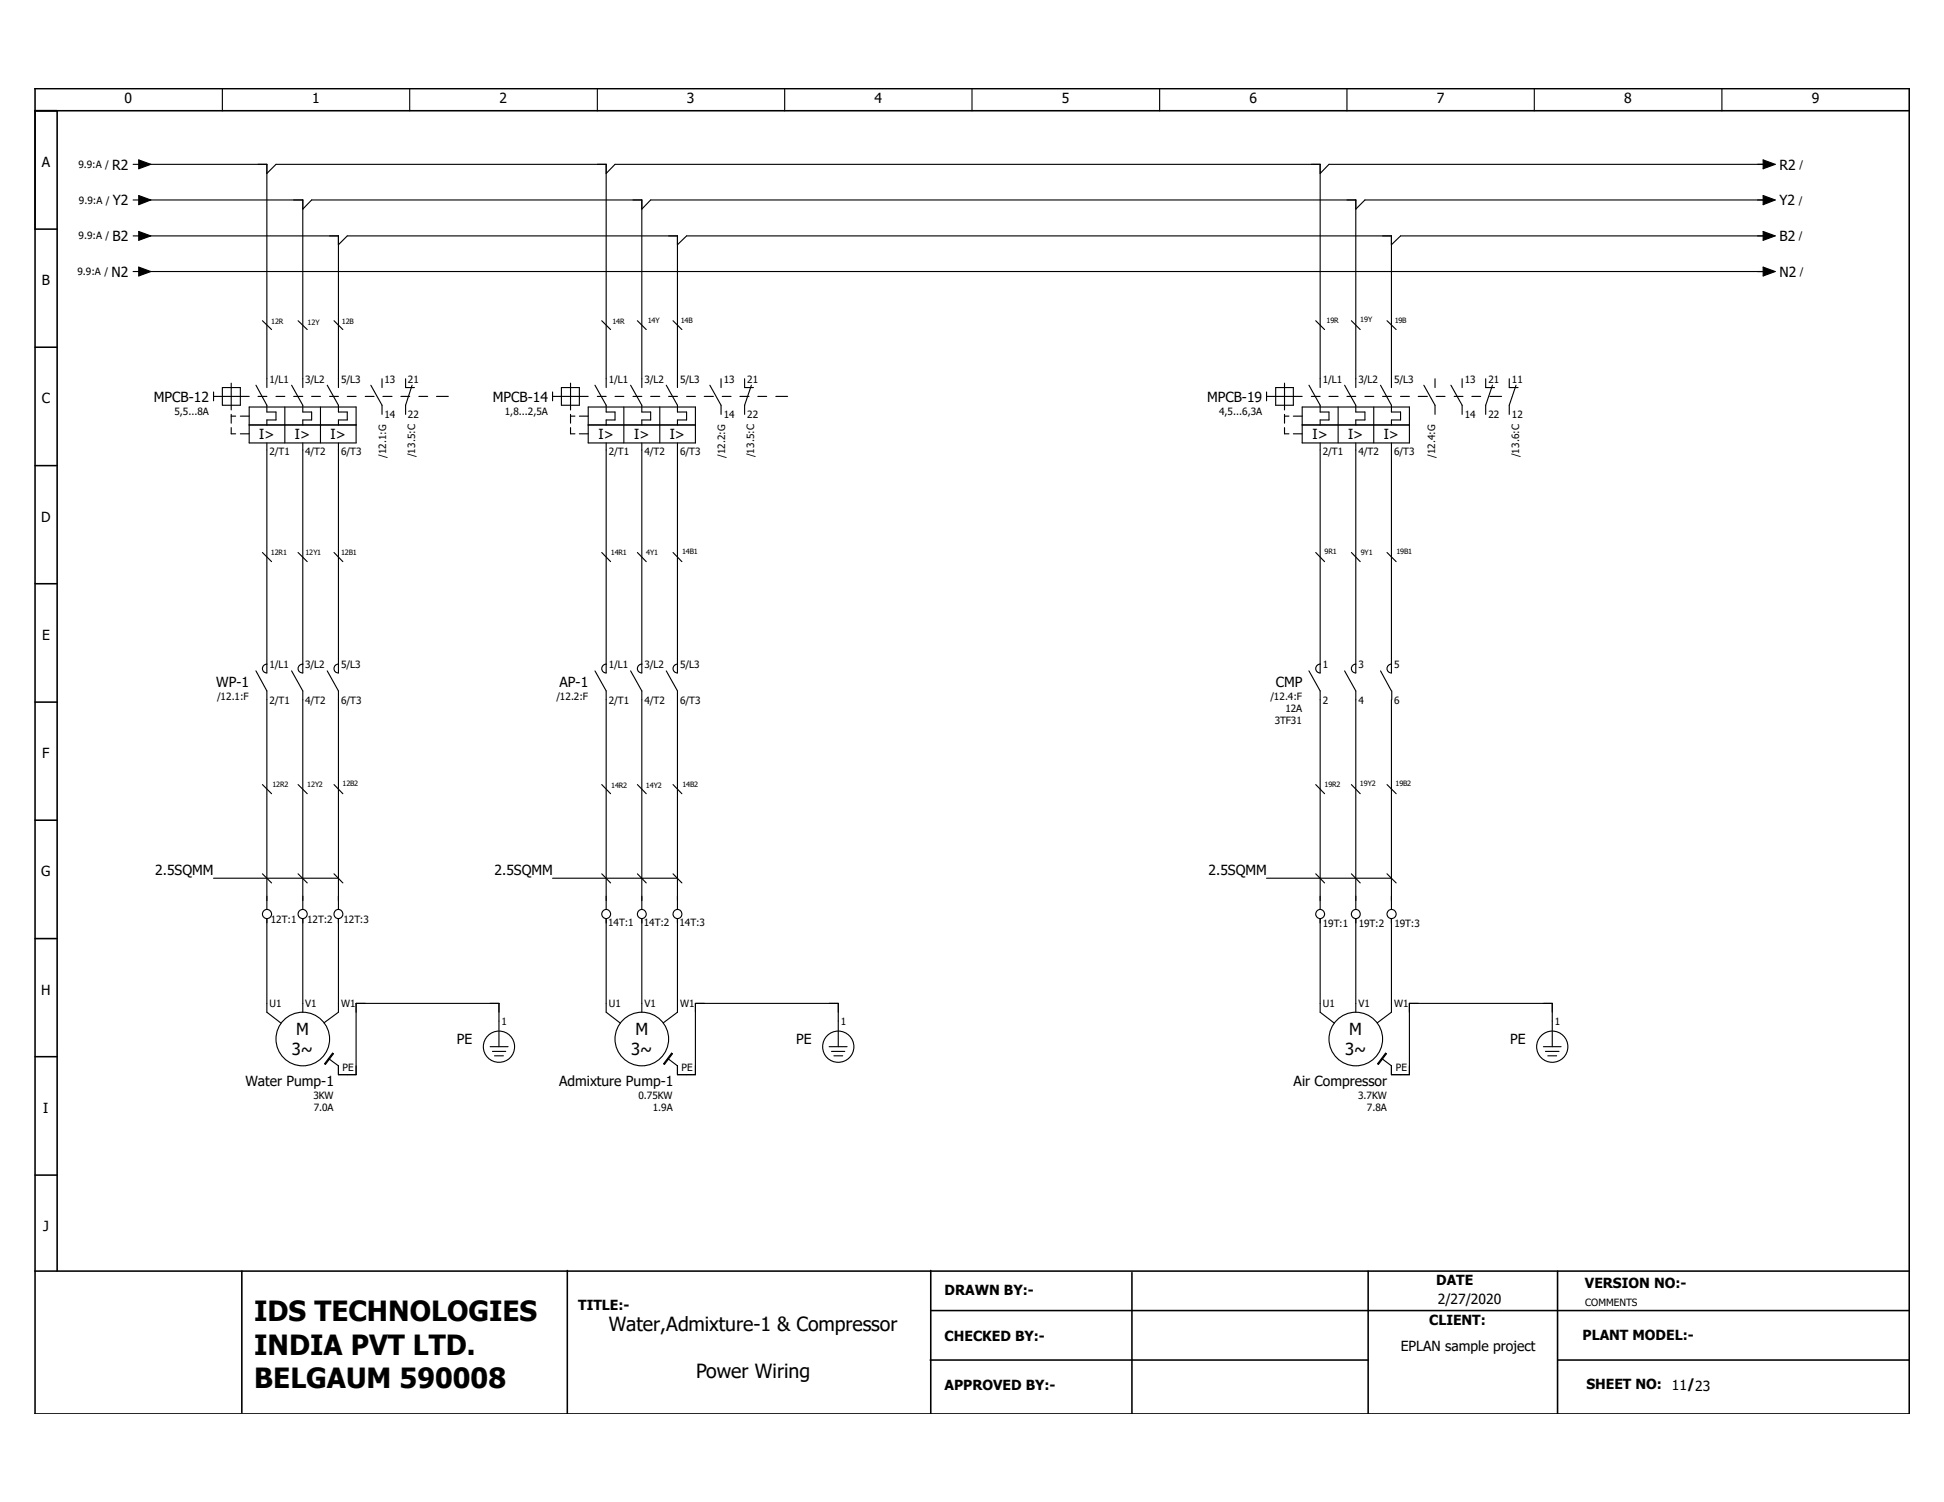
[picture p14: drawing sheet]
<svg xmlns="http://www.w3.org/2000/svg" width="279mm" height="216mm" viewBox="0 0 279 216" stroke-linecap="round" stroke-linejoin="round" font-family="sans-serif">
<defs><g id="words">
<g font-size="4">
<text x="36.5" y="189.9">IDS TECHNOLOGIES</text>
<text x="36.5" y="194.7">INDIA PVT LTD.</text>
<text x="36.5" y="199.5">BELGAUM 590008</text>
</g>
<g font-size="2.8">
<text x="87.5" y="191.3">Water,Admixture-1 &amp; Compressor</text>
<text x="100" y="198.1">Power Wiring</text>
</g>
<g font-size="2.4">
<text x="42.5" y="148.8">M</text>
<text x="91.3" y="148.8">M</text>
<text x="193.9" y="148.8">M</text>
<text x="42" y="151.7">3~</text>
<text x="90.7" y="151.7">3~</text>
<text x="193.3" y="151.7">3~</text>
</g>
<g font-size="2">
<text x="17.9" y="14.9">0</text>
<text x="44.9" y="14.9">1</text>
<text x="71.8" y="14.9">2</text>
<text x="98.7" y="14.9">3</text>
<text x="125.7" y="14.9">4</text>
<text x="152.6" y="14.9">5</text>
<text x="179.6" y="14.9">6</text>
<text x="206.5" y="14.9">7</text>
<text x="233.4" y="14.9">8</text>
<text x="260.4" y="14.9">9</text>
<text x="6" y="24">A</text>
<text x="16.1" y="24.4">R2</text>
<text x="16.2" y="29.5">Y2</text>
<text x="255.8" y="24.4">R2</text>
<text x="255.8" y="29.5">Y2</text>
<text x="16.2" y="34.6">B2</text>
<text x="255.8" y="34.6">B2</text>
<text x="6" y="41">B</text>
<text x="16" y="39.8">N2</text>
<text x="255.8" y="39.8">N2</text>
<text x="6" y="58">C</text>
<text x="22.1" y="57.7">MPCB-12</text>
<text x="70.8" y="57.7">MPCB-14</text>
<text x="173.5" y="57.7">MPCB-19</text>
<text x="37.3" y="63.1">I&gt;</text>
<text x="42.4" y="63.1">I&gt;</text>
<text x="47.5" y="63.1">I&gt;</text>
<text x="86" y="63.1">I&gt;</text>
<text x="91.1" y="63.1">I&gt;</text>
<text x="96.3" y="63.1">I&gt;</text>
<text x="188.6" y="63.1">I&gt;</text>
<text x="193.8" y="63.1">I&gt;</text>
<text x="198.9" y="63.1">I&gt;</text>
<text x="5.9" y="75">D</text>
<text x="6.1" y="92">E</text>
<text x="31.1" y="98.8">WP-1</text>
<text x="80.4" y="98.8">AP-1</text>
<text x="183.3" y="98.8">CMP</text>
<text x="6.1" y="109">F</text>
<text x="5.9" y="126">G</text>
<text x="22.3" y="125.8">2.5SQMM</text>
<text x="71.1" y="125.8">2.5SQMM</text>
<text x="173.7" y="125.8">2.5SQMM</text>
<text x="5.9" y="143">H</text>
<text x="65.7" y="150.1">PE</text>
<text x="114.4" y="150.1">PE</text>
<text x="217" y="150.1">PE</text>
<text x="6.2" y="160">I</text>
<text x="35.3" y="156.1">Water Pump-1</text>
<text x="80.3" y="156.1">Admixture Pump-1</text>
<text x="185.9" y="156.1">Air Compressor</text>
<text x="6.2" y="177">J</text>
<text x="206.4" y="184.7">DATE</text>
<text x="227.8" y="185.2">VERSION NO:-</text>
<text x="83.1" y="188.3">TITLE:-</text>
<text x="135.8" y="186.1">DRAWN BY:-</text>
<text x="205.4" y="190.4">CLIENT:</text>
<text x="206.7" y="187.5">2/27/2020</text>
<text x="135.8" y="192.8">CHECKED BY:-</text>
<text x="201.3" y="194.2">EPLAN sample project</text>
<text x="227.5" y="192.6">PLANT MODEL:-</text>
<text x="135.8" y="199.9">APPROVED BY:-</text>
<text x="228" y="199.6">SHEET NO:</text>
<text x="240.3" y="199.8">11/23</text>
</g>
<g font-size="1.4">
<text x="11.3" y="24.2">9.9:A /</text>
<text x="11.3" y="29.3">9.9:A /</text>
<text x="258.5" y="29.3">/</text>
<text x="258.6" y="24.2">/</text>
<text x="11.3" y="34.4">9.9:A /</text>
<text x="258.5" y="34.4">/</text>
<text x="11.1" y="39.6">9.9:A /</text>
<text x="258.7" y="39.6">/</text>
<text x="25.1" y="59.6">5,5...8A</text>
<text x="38.7" y="55">1/L1</text>
<text x="43.9" y="55">3/L2</text>
<text x="49" y="55">5/L3</text>
<text x="55.2" y="55">13</text>
<text x="58.6" y="55">21</text>
<text x="72.6" y="59.6">1,8...2,5A</text>
<text x="87.5" y="55">1/L1</text>
<text x="92.6" y="55">3/L2</text>
<text x="97.7" y="55">5/L3</text>
<text x="104" y="55">13</text>
<text x="107.4" y="55">21</text>
<text x="175.2" y="59.6">4,5...6,3A</text>
<text x="190.1" y="55">1/L1</text>
<text x="195.2" y="55">3/L2</text>
<text x="200.4" y="55">5/L3</text>
<text x="210.5" y="55">13</text>
<text x="213.9" y="55">21</text>
<text x="217.3" y="55">11</text>
<text x="38.7" y="65.4">2/T1</text>
<text x="43.9" y="65.4">4/T2</text>
<text x="49" y="65.4">6/T3</text>
<text x="55.2" y="60.1">14</text>
<text x="55.5" y="65.8" transform="rotate(-90 55.5 65.8)">/12.1:G</text>
<text x="58.6" y="60.1">22</text>
<text x="59.7" y="65.7" transform="rotate(-90 59.7 65.7)">/13.5:C</text>
<text x="87.5" y="65.4">2/T1</text>
<text x="92.6" y="65.4">4/T2</text>
<text x="97.7" y="65.4">6/T3</text>
<text x="104" y="60.1">14</text>
<text x="104.2" y="65.8" transform="rotate(-90 104.2 65.8)">/12.2:G</text>
<text x="107.4" y="60.1">22</text>
<text x="108.4" y="65.7" transform="rotate(-90 108.4 65.7)">/13.5:C</text>
<text x="190.1" y="65.4">2/T1</text>
<text x="195.2" y="65.4">4/T2</text>
<text x="200.4" y="65.4">6/T3</text>
<text x="206.3" y="65.8" transform="rotate(-90 206.3 65.8)">/12.4:G</text>
<text x="210.5" y="60.1">14</text>
<text x="213.9" y="60.1">22</text>
<text x="217.3" y="60.1">12</text>
<text x="218.4" y="65.7" transform="rotate(-90 218.4 65.7)">/13.6:C</text>
<text x="31.2" y="100.7">/12.1:F</text>
<text x="38.7" y="96.1">1/L1</text>
<text x="38.7" y="101.1">2/T1</text>
<text x="43.9" y="96.1">3/L2</text>
<text x="43.9" y="101.1">4/T2</text>
<text x="49" y="96.1">5/L3</text>
<text x="49" y="101.1">6/T3</text>
<text x="80" y="100.7">/12.2:F</text>
<text x="87.5" y="96.1">1/L1</text>
<text x="87.5" y="101.1">2/T1</text>
<text x="92.6" y="96.1">3/L2</text>
<text x="92.6" y="101.1">4/T2</text>
<text x="97.7" y="96.1">5/L3</text>
<text x="97.7" y="101.1">6/T3</text>
<text x="182.6" y="100.7">/12.4:F</text>
<text x="190.1" y="96.1">1</text>
<text x="190.1" y="101.1">2</text>
<text x="195.2" y="96.1">3</text>
<text x="195.2" y="101.1">4</text>
<text x="200.4" y="96.1">5</text>
<text x="200.4" y="101.1">6</text>
<text x="183.2" y="104.1">3TF31</text>
<text x="184.7" y="102.4">12A</text>
<text x="38.9" y="132.7">12T:1</text>
<text x="44.2" y="132.6">12T:2</text>
<text x="49.4" y="132.7">12T:3</text>
<text x="87.4" y="133.1">14T:1</text>
<text x="92.5" y="133.1">14T:2</text>
<text x="97.7" y="133.1">14T:3</text>
<text x="190.1" y="133.3">19T:1</text>
<text x="195.3" y="133.3">19T:2</text>
<text x="200.4" y="133.3">19T:3</text>
<text x="38.7" y="144.8">U1</text>
<text x="43.9" y="144.8">V1</text>
<text x="49" y="144.8">W1</text>
<text x="72.1" y="147.4">1</text>
<text x="87.5" y="144.8">U1</text>
<text x="92.6" y="144.8">V1</text>
<text x="97.8" y="144.8">W1</text>
<text x="120.9" y="147.4">1</text>
<text x="190.1" y="144.8">U1</text>
<text x="195.2" y="144.8">V1</text>
<text x="200.4" y="144.8">W1</text>
<text x="223.5" y="147.4">1</text>
<text x="49.2" y="154">PE</text>
<text x="98" y="154">PE</text>
<text x="200.6" y="154">PE</text>
<text x="45" y="157.9">3KW</text>
<text x="45.1" y="159.6">7.0A</text>
<text x="91.8" y="157.9">0.75KW</text>
<text x="93.8" y="159.6">1.9A</text>
<text x="195.2" y="157.9">3.7KW</text>
<text x="196.5" y="159.6">7.8A</text>
<text x="227.8" y="187.8">COMMENTS</text>
</g>
<g font-size="1.1">
<text x="39" y="46.6">12R</text>
<text x="44.2" y="46.7">12Y</text>
<text x="49.1" y="46.6">12B</text>
<text x="88" y="46.6">14R</text>
<text x="93.1" y="46.5">14Y</text>
<text x="97.8" y="46.4">14B</text>
<text x="190.7" y="46.5">19R</text>
<text x="195.5" y="46.2">19Y</text>
<text x="200.4" y="46.4">19B</text>
<text x="38.9" y="79.7">12R1</text>
<text x="43.9" y="79.8">12Y1</text>
<text x="49" y="79.7">12B1</text>
<text x="87.8" y="79.8">14R1</text>
<text x="92.9" y="79.7">4Y1</text>
<text x="98" y="79.7">14B1</text>
<text x="190.4" y="79.7">9R1</text>
<text x="195.6" y="79.8">9Y1</text>
<text x="200.7" y="79.7">19B1</text>
<text x="39.2" y="113.1">12R2</text>
<text x="44.2" y="113.2">12Y2</text>
<text x="49.2" y="113">12B2</text>
<text x="87.8" y="113.2">14R2</text>
<text x="92.8" y="113.2">14Y2</text>
<text x="98.1" y="113.1">14B2</text>
<text x="190.4" y="113.1">19R2</text>
<text x="195.5" y="113">19Y2</text>
<text x="200.6" y="112.9">19B2</text>
</g>
</g></defs>
<path d="M195.6 12.6l-190.6 190.6M4.9 170.6l46.2 32.6M4.9 203.1l.2 .1" fill="none" stroke="#fff" stroke-width=".14"/>
<g fill="none" stroke="#000" stroke-width=".16">
<path d="M32 12.7v3.2M58.9 12.7v3.2M85.9 12.7v3.2M112.8 12.7v3.2M139.7 12.7v3.2M166.7 12.7v3.2M193.6 12.7v3.2M220.5 12.7v3.2M247.5 12.7v3.2M19.1 23.6h.8M19.1 33.9h.8M19.1 28.7h.8"/>
<path d="M19.1 39h.8M19.9 23l1.8 .6-1.8 .7zM19.9 28.1l1.8 .6-1.8 .7zM19.9 33.3l1.8 .6-1.8 .6zM19.9 38.4l1.8 .6-1.8 .7zM20.4 23.6h18v32.1M20.4 33.9h28.2v21.8M20.4 28.7h23.1v27M20.4 39h233.5M38.4 24.9l1.3-1.3h47.4v32.1M43.5 30.1l1.3-1.4h47.4v27M48.6 35.2l1.3-1.3h47.5v21.8"/>
<path d="M87.1 24.9l1.3-1.3h101.3v32.1M92.2 30.1l1.3-1.4h101.4v27M97.4 35.2l1.3-1.3h101.3v21.8M253.4 23l1.7 .6-1.7 .7zM253.4 28.1l1.7 .6-1.7 .7zM253.4 33.3l1.7 .6-1.7 .6zM253.4 38.4l1.7 .6-1.7 .7zM253.9 23.6h-62.9l-1.3 1.3M253.9 33.9h-52.6l-1.3 1.3M253.9 28.7h-57.7l-1.3 1.4M30.7 57h5.1M30.7 56.3v1.3"/>
<path d="M32 55.7h2.5v2.6h-2.5zM33.2 55.1v3.8M33.2 59.6v1.2M33.2 59.8h.7M34.5 59.8h1.3M35.8 58.5h15.4v5.2h-15.4zM36.8 55.4l1.6 2.9v.9h1.3v1.2h-1.3v.7M37.1 57h1.3M37.7 46.1l1.3 1.3M39.7 57h1.2M40.9 58.5v5.2M41.9 55.4l1.6 2.9v.9h1.3v1.2h-1.3v.7"/>
<path d="M42.2 57h1.3M42.8 46.1l1.4 1.3M44.8 57h1.3M46.1 58.5v5.2M47 55.4l1.6 2.9v.9h1.3v1.2h-1.3v.7M47.4 57h1.2M48 46.1l1.3 1.3M49.9 57h1.3M52.5 57h1.3M53.3 55.4l1.6 2.9v1.3M54.9 54.4v1.3M55 57h1.3"/>
<path d="M57.6 57h1.3M58.3 54.4v1.3h1.3M59.2 55.4l-.9 2.9v1.3M60.2 57h1.3M62.7 57h1.7M79.4 57h5.1M79.4 56.3v1.3M80.7 55.7h2.6v2.6h-2.6zM82 59.8h.6M82 55.1v3.8M82 59.6v1.2M83.3 59.8h1.2"/>
<path d="M84.5 58.5h15.4v5.2h-15.4zM85.5 55.4l1.6 2.9v.9h1.3v1.2h-1.3v.7M85.9 57h1.2M86.5 46.1l1.3 1.3M88.4 57h1.3M89.7 58.5v5.2M90.6 55.4l1.6 2.9v.9h1.3v1.2h-1.3v.7M91 57h1.2M91.6 46.1l1.3 1.3M93.5 57h1.3M94.8 58.5v5.2M95.8 55.4l1.6 2.9v.9h1.3v1.2h-1.3v.7"/>
<path d="M96.1 57h1.3M96.7 46.1l1.3 1.3M98.7 57h1.2M101.2 57h1.3M102 55.4l1.6 2.9v1.3M103.6 54.4v1.3M103.8 57h1.3M106.3 57h1.4M107 54.4v1.3h1.3M108 55.4l-1 2.9v1.3M108.9 57h1.3M111.5 57h1.7"/>
<path d="M182 57h5.2M182 56.3v1.3M183.3 55.7h2.6v2.6h-2.6zM184.6 59.8h.7M184.6 55.1v3.8M184.6 59.6v1.2M185.9 59.8h1.3M187.2 58.5h15.4v5.2h-15.4zM188.1 55.4l1.6 2.9v.9h1.3v1.2h-1.3v.7M188.5 57h1.2M189.1 46.1l1.3 1.3M191 57h1.3"/>
<path d="M192.3 58.5v5.2M193.3 55.4l1.6 2.9v.9h1.3v1.2h-1.3v.7M193.6 57h1.3M194.2 46.1l1.3 1.3M196.2 57h1.2M197.4 58.5v5.2M198.4 55.4l1.6 2.9v.9h1.3v1.2h-1.3v.7M198.7 57h1.3M199.3 46.1l1.4 1.3M201.3 57h1.3M203.8 57h1.3M204.6 55.4l1.6 2.9v1.3"/>
<path d="M206.2 54.4v1.3M206.4 57h1.3M208.5 55.4l1.6 2.9v1.3M209 57h1.3M210.1 54.4v1.3M211.5 57h1.3M213.5 54.4v1.3h1.3M214.1 57h1.7M214.5 55.4l-1 2.9v1.3M216.9 54.4v1.3h1.3M217.9 55.4l-1 2.9v1.3M33.2 61.5v.9h.7"/>
<path d="M34.5 62.4h1.3M35.8 61.1h15.4M37.7 79.4l1.3 1.3M38.4 63.7v33a.64 .64 0 0 1-.7-.6 .64 .64 0 0 1 .7-.6M42.8 79.4l1.4 1.3M43.5 63.7v33a.64 .64 0 0 1-.7-.6 .64 .64 0 0 1 .7-.6M48 79.4l1.3 1.3M48.6 63.7v33a.64 .64 0 0 1-.6-.6 .64 .64 0 0 1 .6-.6M82 61.5v.9h.6M83.3 62.4h1.2M84.5 61.1h15.4M86.5 79.4l1.3 1.3"/>
<path d="M87.1 63.7v33a.64 .64 0 0 1-.6-.6 .64 .64 0 0 1 .6-.6M91.6 79.4l1.3 1.3M92.2 63.7v33a.64 .64 0 0 1-.6-.6 .64 .64 0 0 1 .6-.6M96.7 79.4l1.3 1.3M97.4 63.7v33a.64 .64 0 0 1-.7-.6 .64 .64 0 0 1 .7-.6M184.6 61.5v.9h.7M185.9 62.4h1.3M187.2 61.1h15.4M189.1 79.4l1.3 1.3M189.7 63.7v33a.64 .64 0 0 1-.6-.6 .64 .64 0 0 1 .6-.6M194.2 79.4l1.3 1.3M194.9 63.7v33a.64 .64 0 0 1-.7-.6 .64 .64 0 0 1 .7-.6"/>
<path d="M199.3 79.4l1.4 1.3M200 63.7v33a.64 .64 0 0 1-.7-.6 .64 .64 0 0 1 .7-.6M36.8 96.4l1.6 2.9v31.4M41.9 96.4l1.6 2.9v31.4M47 96.4l1.6 2.9v31.4M85.5 96.4l1.6 2.9v31.4M90.6 96.4l1.6 2.9v31.4M95.8 96.4l1.6 2.9v31.4M188.1 96.4l1.6 2.9v31.4M193.3 96.4l1.6 2.9v31.4M198.4 96.4l1.6 2.9M200 99.3v1.3"/>
<path d="M37.7 112.8l1.3 1.3M42.8 112.8l1.4 1.3M48 112.8l1.3 1.3M86.5 112.8l1.3 1.3M91.6 112.8l1.3 1.3M96.7 112.8l1.3 1.3M189.1 112.8l1.3 1.3M194.2 112.8l1.3 1.3M199.3 112.8l1.4 1.3M200 100.6v30.1M30.7 126.2h17.9M37.7 125.6l1.3 1.3"/>
<path d="M38.4 132v13.5l2 1.6M42.8 125.6l1.4 1.3M43.5 132v13.5M48 125.6l1.3 1.3M48.6 132v13.5l-2 1.5M79.4 126.2h18M86.5 125.6l1.3 1.3M87.1 132v13.5l2.1 1.6M91.6 125.6l1.3 1.3M92.2 132v13.5M96.7 125.6l1.3 1.3M97.4 132v13.5l-2.1 1.5"/>
<path d="M182 126.2h18M189.1 125.6l1.3 1.3M189.7 132v13.5l2.1 1.6M194.2 125.6l1.3 1.3M194.9 132v13.5M199.3 125.6l1.4 1.3M200 132v13.5l-2 1.5M47.8 151.4l.1 .1-1.1 1.5-.1-.1zM70.4 150.5h2.6M70.8 151.1h1.9M71.1 151.8h1.2M71.7 150.5v-6.3h-20.5v10.3h-2.6v-1.3l-1.4-1.1"/>
<path d="M96.5 151.4l.1 .1-1.1 1.5-.1-.1zM119.2 150.5h2.6M119.5 151.1h1.9M119.8 151.8h1.3M120.5 150.5v-6.3h-20.6v10.3h-2.5v-1.3l-1.4-1.1M199.1 151.4l.2 .1-1.2 1.5-.1-.1zM221.8 150.5h2.6M222.1 151.1h2M222.5 151.8h1.2M223.1 150.5v-6.3h-20.5v10.3h-2.6v-1.3l-1.4-1.1"/>
<circle cx="38.4" cy="131.4" r=".66"/>
<circle cx="43.5" cy="131.4" r=".65"/>
<circle cx="48.6" cy="131.4" r=".65"/>
<circle cx="87.1" cy="131.4" r=".64"/>
<circle cx="92.2" cy="131.4" r=".64"/>
<circle cx="97.4" cy="131.4" r=".64"/>
<circle cx="189.7" cy="131.4" r=".64"/>
<circle cx="194.9" cy="131.4" r=".64"/>
<circle cx="200" cy="131.4" r=".66"/>
<circle cx="43.5" cy="149.4" r="3.9"/>
<circle cx="71.7" cy="150.5" r="2.24"/>
<circle cx="92.2" cy="149.4" r="3.8"/>
<circle cx="120.5" cy="150.5" r="2.25"/>
<circle cx="194.9" cy="149.4" r="3.8"/>
<circle cx="223.1" cy="150.5" r="2.24"/>
</g>
<g fill="none" stroke="#000" stroke-width=".22">
<path d="M5 15.9h269.4M5 12.7h269.4v190.5h-269.4zM8.2 15.9v166.8M5 32.9h3.2M5 49.9h3.2M5 66.9h3.2M5 83.9h3.2M5 100.9h3.2M5 117.9h3.2M5 134.9h3.2M5 151.9h3.2M5 168.9h3.2"/>
<path d="M5 182.7h269.4M34.8 182.7v20.4M81.5 182.6v20.6M133.7 195.5h62.9M133.8 182.6v20.6M133.8 188.4h140.6M162.7 182.9v20.3M196.6 182.7v20.5M223.9 182.7v20.5M223.9 195.5h50.5"/>
</g>
<path d="M19.9 23l1.8 .6-1.8 .7zM19.9 28.1l1.8 .6-1.8 .7zM19.9 33.3l1.8 .6-1.8 .6zM19.9 38.4l1.8 .6-1.8 .7zM253.4 23l1.7 .6-1.7 .7zM253.4 28.1l1.7 .6-1.7 .7zM253.4 33.3l1.7 .6-1.7 .6zM253.4 38.4l1.7 .6-1.7 .7zM47.8 151.4l.1 .1-1.1 1.5-.1-.1zM96.5 151.4l.1 .1-1.1 1.5-.1-.1zM199.1 151.4l.2 .1-1.2 1.5-.1-.1z" fill="#000"/>
<use href="#words"/>
</svg>
